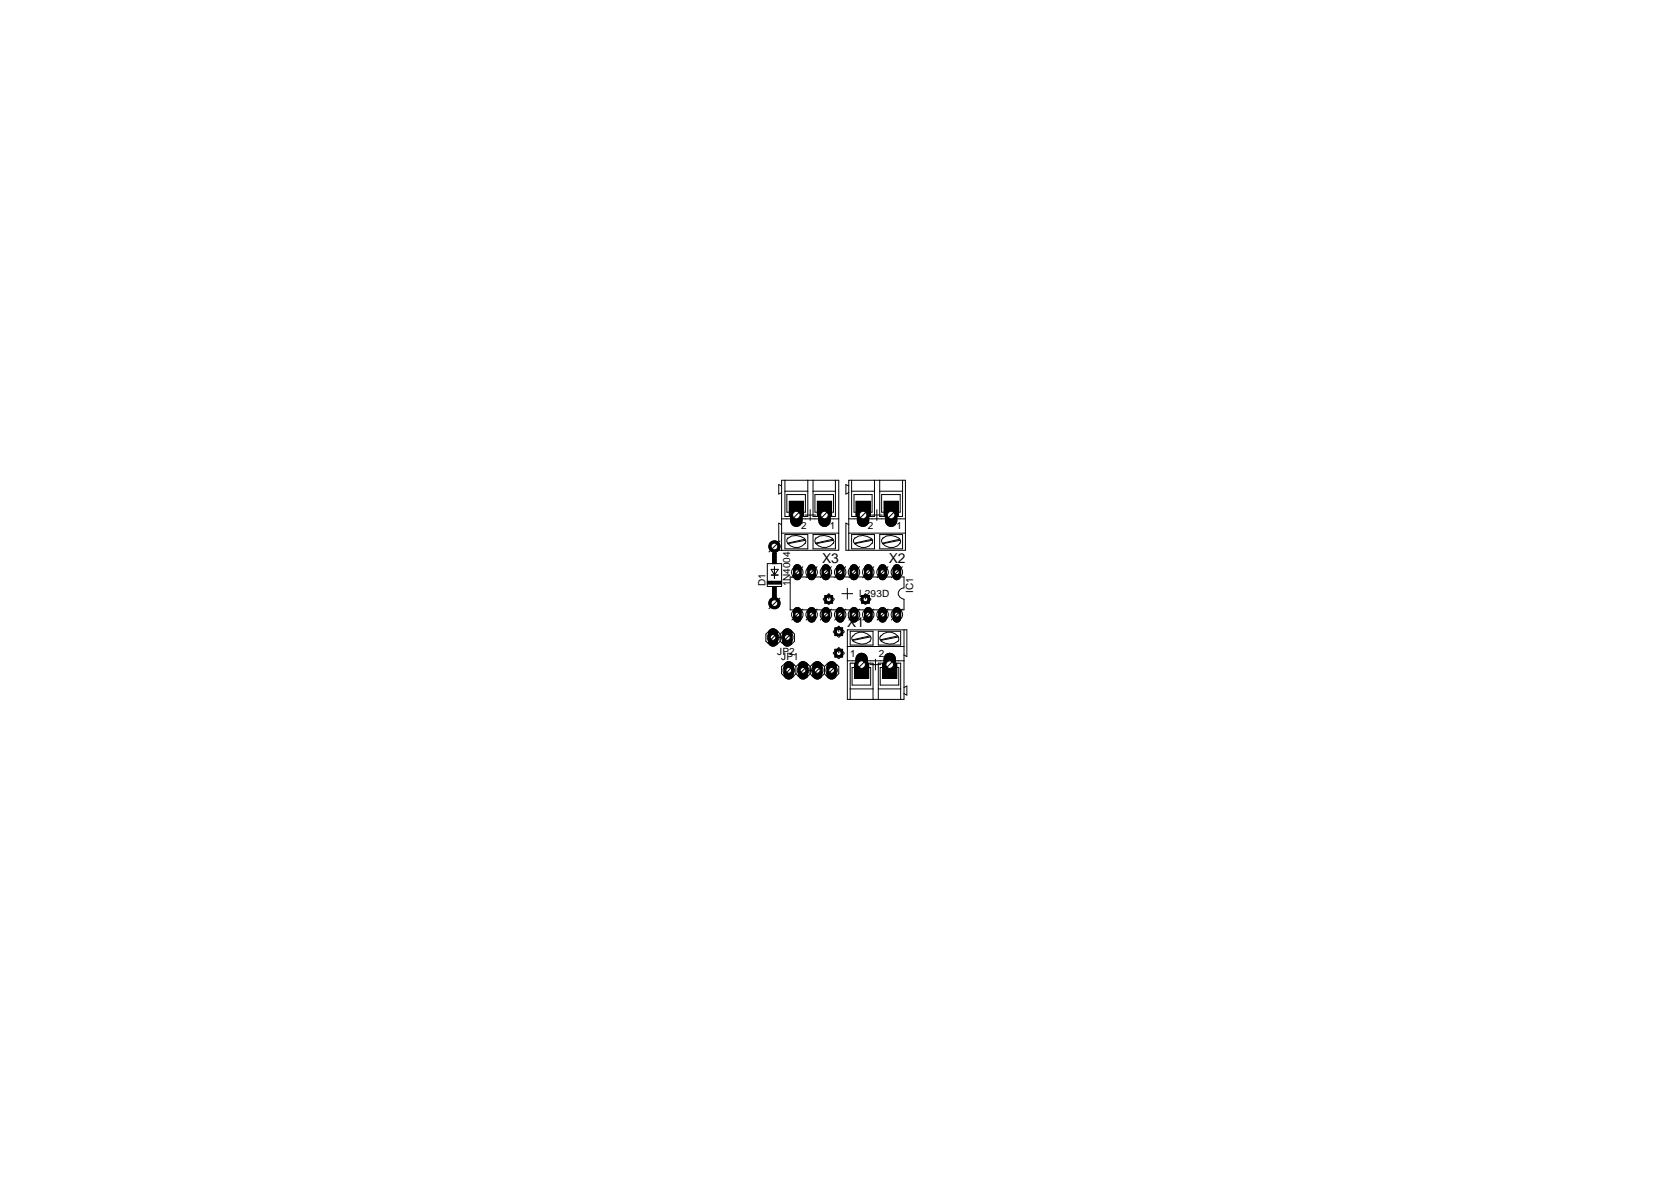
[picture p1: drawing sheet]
<svg xmlns="http://www.w3.org/2000/svg" width="297mm" height="210mm" viewBox="0 0 297 210" stroke-linecap="round" stroke-linejoin="round" font-family="sans-serif">
<defs><g id="words">
<g font-size="2.5">
<text x="146.1" y="100.1">X3</text>
<text x="158" y="100.1">X2</text>
<text x="150.6" y="111.4">X1</text>
</g>
<g font-size="1.8">
<text x="142.4" y="94.1">2</text>
<text x="147.5" y="94.1">1</text>
<text x="154.3" y="94.1">2</text>
<text x="159.3" y="94.1">1</text>
<text x="136.1" y="104.2" transform="rotate(-90 136.1 104.2)">D1</text>
<text x="140.5" y="104.2" transform="rotate(-90 140.5 104.2)">1N4004</text>
<text x="152.7" y="106.1">L293D</text>
<text x="162.3" y="105.3" transform="rotate(-90 162.3 105.3)">IC1</text>
<text x="138.2" y="116.4">JP2</text>
<text x="138.9" y="117.3">JP1</text>
<text x="151.1" y="116.9">1</text>
<text x="156.2" y="116.9">2</text>
</g>
</g></defs>
<g fill="none" stroke="#000" stroke-width="1.5">
<path d="M141.7 101v1.4M141.7 108.6v1.3M144.3 101v1.4M144.3 108.6v1.3M146.8 101v1.4M146.8 108.6v1.3M149.4 101v1.4M149.4 108.6v1.3M151.8 101v1.4M151.8 108.6v1.3M154.3 101v1.4M154.3 108.6v1.3"/>
<path d="M156.9 101v1.4M156.9 108.6v1.3M159.4 101v1.4M159.4 108.6v1.3"/>
</g>
<path d="M141.6 90.6v2M146.6 90.6v2M153.4 90.6v2M158.4 90.6v2M153.2 117.1v2M158.2 117.1v2" fill="none" stroke="#000" stroke-width="2.2"/>
<g fill="#000">
<path d="M137.3 98.3h.7v1.9h-.7z" fill-rule="evenodd"/>
<path d="M140.3 89.1h2.5v2.7h-2.5z" fill-rule="evenodd"/>
<path d="M145.3 89.1h2.5v2.7h-2.5z" fill-rule="evenodd"/>
<path d="M152.1 89.1h2.6v2.7h-2.6z" fill-rule="evenodd"/>
<path d="M157.1 89.1h2.6v2.7h-2.6z" fill-rule="evenodd"/>
<path d="M136.4 103.3h2.5v.5h-2.5z" fill-rule="evenodd"/>
<path d="M137.2 113h.5v.6h-.5z" fill-rule="evenodd"/>
<path d="M137.3 104.2h.7v1.9h-.7z" fill-rule="evenodd"/>
<path d="M139.7 113h.5v.6h-.5z" fill-rule="evenodd"/>
<path d="M140 118.9h.5v.5h-.5z" fill-rule="evenodd"/>
<path d="M142.5 118.9h.5v.5h-.5z" fill-rule="evenodd"/>
<path d="M145 118.9h.5v.5h-.5z" fill-rule="evenodd"/>
<path d="M146.6 105.8h1.4v1.4h-1.4z" fill-rule="evenodd"/>
<path d="M146.6 105.8h1.4v1.4h-1.4z" fill-rule="evenodd"/>
<path d="M147.6 118.9h.5v.5h-.5z" fill-rule="evenodd"/>
<path d="M148.4 111.6h1.4v1.4h-1.4z" fill-rule="evenodd"/>
<path d="M148.4 115.4h1.4v1.4h-1.4z" fill-rule="evenodd"/>
<path d="M148.4 111.6h1.4v1.4h-1.4z" fill-rule="evenodd"/>
<path d="M148.4 115.4h1.4v1.4h-1.4z" fill-rule="evenodd"/>
<path d="M151.9 117.9h2.5v2.7h-2.5z" fill-rule="evenodd"/>
<path d="M153.2 105.8h1.3v1.4h-1.3z" fill-rule="evenodd"/>
<path d="M153.2 105.8h1.3v1.4h-1.3z" fill-rule="evenodd"/>
<path d="M156.9 117.9h2.5v2.7h-2.5z" fill-rule="evenodd"/>
<circle cx="137.7" cy="97.1" r=".93"/>
<circle cx="137.7" cy="107.2" r=".93"/>
</g>
<g fill="none" stroke="#000" stroke-width=".18">
<path d="M137.3 98.3h.7v1.9h-.7zM138.9 93.2l-.5-.2v4.8h10.7v-12.4h-10.2v12.4M138.9 94.8h10.2M138.9 92.2h10.2M138.9 86.4l-.5-.3v1.7l.5-.2M139.5 87.3h4.1M139.5 95h4.1v2.6h-4.1zM139.5 85.4v6.4h4.1v-6.4M140 95.6l-.1 .3a1.72 1.72 0 0 0 2.7 1.1l.6-.5M140 95.7a2.27 2.27 0 0 1 3.2 .2l.1 .4-.2 .3M140.3 89.1h2.5v2.7h-2.5zM140.3 91h-.4v-3.1h3.3v3.1h-.4"/>
<path d="M143 95.9l-3 .6M143 91.5h2M143.2 96l-3.1 .6M144 90.5v2.1M144.5 87.3h4M144.5 95h4v2.6h-4zM144.5 85.4v6.4h4v-6.4M145 95.6l-.1 .3a1.72 1.72 0 0 0 2.7 1.1l.6-.5M145 95.7a2.41 2.41 0 0 1 3 0M145.3 89.1h2.5v2.7h-2.5zM145.3 91h-.4v-3.1h3.3v3.1h-.5M147.9 95.7l.3 .2 .1 .4-.2 .3"/>
<path d="M148 95.9l-3.1 .6M148.2 96l-3.1 .6M150.9 93.2l-.5-.2v4.8h10.6v-12.4h-10.1v12.4M150.9 86.4l-.5-.3v1.7l.5-.2M150.9 94.8h10.1M150.9 92.2h10.1M151.4 85.4v6.4h4v-6.4M151.4 95h4v2.6h-4zM151.4 87.3h4M151.9 95.7a2.38 2.38 0 0 1 3.2 .2l-.1 .7M152 95.6l-.3 .3v.4a1.96 1.96 0 0 0 3.3 .2M152.1 89.1h2.6v2.7h-2.6z"/>
<path d="M152.1 91h-.3v-3.1h3.2v3.1h-.3M154.9 91.5h2M154.9 95.9l-3 .6M155 96l-3 .6M155.9 90.5v2.1M156.4 85.4v6.4h4v-6.4M156.4 95h4v2.6h-4zM156.4 87.3h4M156.9 95.7a2.27 2.27 0 0 1 3.1 .2l.1 .4-.2 .3M157 95.6l-.3 .3a1.33 1.33 0 0 0 1.4 1.4h.7l.7-.3 .5-.5M157.1 89.1h2.6v2.7h-2.6zM157.1 91h-.4v-3.1h3.3v3.1h-.3"/>
<path d="M159.9 95.9l-3 .6M160 96l-3 .6M136.4 103.3h2.5v.5h-2.5zM136.4 100.2h2.5v4h-2.5zM137.1 101.2h1.2l-.6 1zM137.1 102.2h1.2M137.2 113h.5v.6h-.5zM137.3 104.2h.7v1.9h-.7zM137.7 100.7v2.2M138.2 113.3h1.1M138.7 112.7l-.6-.7h-1.3l-.7 .7v1.3l.7 .6h1.3l.6-.6M138.7 112.7l.7-.7h1.2l.6 .7v1.3l-.6 .6h-1.2l-.7-.6"/>
<path d="M138.7 112.7v1.3M139.7 113h.5v.6h-.5zM140 118.9h.5v.5h-.5zM140.5 102.5h20.2v2a1.02 1.02 0 0 0-1.1 1 1.02 1.02 0 0 0 1.1 1v1.9h-20.2zM141.5 118.5l-.6-.6h-1.3l-.7 .6v1.2l.7 .7h1.3l.6-.7M141.5 118.5l.7-.6h1.2l.6 .6M141.5 119.7l.7 .7h1.2l.6-.7M141.5 118.5v1.2M142.5 118.9h.5v.5h-.5zM143.4 119.1h1.2M144 118.5l.6-.6h1.3l.7 .6M144 119.7l.6 .7h1.3l.7-.7"/>
<path d="M144 118.5v1.2M145 118.9h.5v.5h-.5zM146.6 118.5l.6-.6h1.2l.7 .6v1.2l-.7 .7h-1.2l-.6-.7M146.6 118.5v1.2M146.6 105.8h1.4v1.4h-1.4zM147.6 118.9h.5v.5h-.5zM148.4 111.6h1.4v1.4h-1.4zM148.4 115.4h1.4v1.4h-1.4zM149.6 105.5h2M150.6 104.5v2M150.6 114.9h10.1M150.6 117.4h10.1"/>
<path d="M151.1 112.2h4.1v2.5h-4.1zM151.6 113.1a1.96 1.96 0 0 1 3.3 .3l-.3 .7M151.6 113l-.2 .4 .1 .3 .2 .3M151.6 114a2.54 2.54 0 0 0 3.1 0M151.9 117.9h2.5v2.7h-2.5zM151.9 118.6h-.4v3.2h3.3v-3.2h-.4M153.2 105.8h1.3v1.4h-1.3zM154.5 113l-2.9 .7M154.6 118.1h2M154.7 113.2l-3.1 .6M155.6 117.1v2M156.1 112.2h4v2.5h-4z"/>
<path d="M156.5 113.1a1.95 1.95 0 0 1 3.3 .3l-.2 .7M156.5 113l-.1 .4 .1 .3 .2 .3M156.6 114a2.41 2.41 0 0 0 3 0M156.9 117.9h2.5v2.7h-2.5zM156.9 118.6h-.4v3.2h3.3v-3.2h-.5M159.5 113l-3 .7M159.7 113.2l-3.1 .6M160.7 111.9v12.4h-10.1v-12.4h10.6v4.8l-.5-.3M151.1 124.3v-6.4h4.1v6.4M151.1 122.4h4.1M156.1 124.3v-6.4h4v6.4M156.1 122.4h4"/>
<path d="M160.7 122.2l.5-.3v1.6l-.5-.2"/>
<circle cx="137.7" cy="97.1" r=".93"/>
<circle cx="137.7" cy="107.2" r=".93"/>
</g>
<path d="M137.4 112.5v1.6M140 112.5v1.6M140.2 118.4v1.5M142.7 118.4v1.5M145.3 118.4v1.5M147.8 118.4v1.5" fill="none" stroke="#000" stroke-width="1.8"/>
<path d="M137.7 97.1v1M137.7 106.3v.9" fill="none" stroke="#000" stroke-width=".76"/>
<path d="M159.4 101v1.4" fill="none" stroke="#000" stroke-width="1.4"/>
<circle cx="159.4" cy="101.7" r=".43" fill="#fff"/>
<circle cx="159.4" cy="101.7" r=".43" fill="none" stroke="#000" stroke-width=".18"/>
<path d="M156.9 101v1.4" fill="none" stroke="#000" stroke-width="1.4"/>
<circle cx="156.9" cy="101.7" r=".43" fill="#fff"/>
<circle cx="156.9" cy="101.7" r=".43" fill="none" stroke="#000" stroke-width=".18"/>
<path d="M144.3 101v1.4" fill="none" stroke="#000" stroke-width="1.4"/>
<circle cx="144.3" cy="101.7" r=".43" fill="#fff"/>
<circle cx="144.3" cy="101.7" r=".43" fill="none" stroke="#000" stroke-width=".18"/>
<path d="M141.7 101v1.4" fill="none" stroke="#000" stroke-width="1.4"/>
<circle cx="141.7" cy="101.7" r=".43" fill="#fff"/>
<circle cx="141.7" cy="101.7" r=".43" fill="none" stroke="#000" stroke-width=".18"/>
<path d="M154.3 101v1.4" fill="none" stroke="#000" stroke-width="1.4"/>
<circle cx="154.3" cy="101.7" r=".43" fill="#fff"/>
<circle cx="154.3" cy="101.7" r=".43" fill="none" stroke="#000" stroke-width=".18"/>
<path d="M151.8 101v1.4" fill="none" stroke="#000" stroke-width="1.4"/>
<circle cx="151.8" cy="101.7" r=".43" fill="#fff"/>
<circle cx="151.8" cy="101.7" r=".43" fill="none" stroke="#000" stroke-width=".18"/>
<path d="M146.8 101v1.4" fill="none" stroke="#000" stroke-width="1.4"/>
<circle cx="146.8" cy="101.7" r=".43" fill="#fff"/>
<circle cx="146.8" cy="101.7" r=".43" fill="none" stroke="#000" stroke-width=".18"/>
<path d="M149.4 101v1.4" fill="none" stroke="#000" stroke-width="1.4"/>
<circle cx="149.3" cy="101.7" r=".43" fill="#fff"/>
<circle cx="149.3" cy="101.7" r=".43" fill="none" stroke="#000" stroke-width=".18"/>
<path d="M141.7 108.6v1.3" fill="none" stroke="#000" stroke-width="1.4"/>
<circle cx="141.7" cy="109.2" r=".43" fill="#fff"/>
<circle cx="141.7" cy="109.2" r=".43" fill="none" stroke="#000" stroke-width=".18"/>
<path d="M144.3 108.6v1.3" fill="none" stroke="#000" stroke-width="1.4"/>
<circle cx="144.3" cy="109.2" r=".43" fill="#fff"/>
<circle cx="144.3" cy="109.2" r=".43" fill="none" stroke="#000" stroke-width=".18"/>
<path d="M146.8 108.6v1.3" fill="none" stroke="#000" stroke-width="1.4"/>
<circle cx="146.8" cy="109.2" r=".43" fill="#fff"/>
<circle cx="146.8" cy="109.2" r=".43" fill="none" stroke="#000" stroke-width=".18"/>
<path d="M149.4 108.6v1.3" fill="none" stroke="#000" stroke-width="1.4"/>
<circle cx="149.3" cy="109.2" r=".43" fill="#fff"/>
<circle cx="149.3" cy="109.2" r=".43" fill="none" stroke="#000" stroke-width=".18"/>
<path d="M151.8 108.6v1.3" fill="none" stroke="#000" stroke-width="1.4"/>
<circle cx="151.8" cy="109.2" r=".43" fill="#fff"/>
<circle cx="151.8" cy="109.2" r=".43" fill="none" stroke="#000" stroke-width=".18"/>
<path d="M154.3 108.6v1.3" fill="none" stroke="#000" stroke-width="1.4"/>
<circle cx="154.3" cy="109.2" r=".43" fill="#fff"/>
<circle cx="154.3" cy="109.2" r=".43" fill="none" stroke="#000" stroke-width=".18"/>
<path d="M156.9 108.6v1.3" fill="none" stroke="#000" stroke-width="1.4"/>
<circle cx="156.9" cy="109.2" r=".43" fill="#fff"/>
<circle cx="156.9" cy="109.2" r=".43" fill="none" stroke="#000" stroke-width=".18"/>
<path d="M159.4 108.6v1.3" fill="none" stroke="#000" stroke-width="1.4"/>
<circle cx="159.4" cy="109.2" r=".43" fill="#fff"/>
<circle cx="159.4" cy="109.2" r=".43" fill="none" stroke="#000" stroke-width=".18"/>
<path d="M153.2 117.1v2" fill="none" stroke="#000" stroke-width="2"/>
<circle cx="153.2" cy="118.1" r=".67" fill="#fff"/>
<circle cx="153.2" cy="118.1" r=".67" fill="none" stroke="#000" stroke-width=".18"/>
<path d="M158.2 117.1v2" fill="none" stroke="#000" stroke-width="2"/>
<circle cx="158.2" cy="118.1" r=".67" fill="#fff"/>
<circle cx="158.2" cy="118.1" r=".67" fill="none" stroke="#000" stroke-width=".18"/>
<path d="M158.4 90.6v2" fill="none" stroke="#000" stroke-width="2"/>
<circle cx="158.4" cy="91.5" r=".67" fill="#fff"/>
<circle cx="158.4" cy="91.5" r=".67" fill="none" stroke="#000" stroke-width=".18"/>
<path d="M153.4 90.6v2" fill="none" stroke="#000" stroke-width="2"/>
<circle cx="153.4" cy="91.5" r=".67" fill="#fff"/>
<g fill="none" stroke="#000" stroke-width=".18">
<circle cx="137.7" cy="97.1" r=".86"/>
<circle cx="153.4" cy="91.5" r=".67"/>
</g>
<circle cx="137.7" cy="97.1" r=".86" fill="#000"/>
<circle cx="137.7" cy="97.1" r=".6" fill="#fff"/>
<g fill="none" stroke="#000" stroke-width=".18">
<circle cx="137.7" cy="97.1" r=".6"/>
<circle cx="137.7" cy="107.2" r=".86"/>
</g>
<circle cx="137.7" cy="107.2" r=".86" fill="#000"/>
<circle cx="137.7" cy="107.2" r=".6" fill="#fff"/>
<circle cx="137.7" cy="107.2" r=".6" fill="none" stroke="#000" stroke-width=".18"/>
<path d="M146.6 90.6v2" fill="none" stroke="#000" stroke-width="2"/>
<circle cx="146.6" cy="91.5" r=".67" fill="#fff"/>
<circle cx="146.6" cy="91.5" r=".67" fill="none" stroke="#000" stroke-width=".18"/>
<path d="M141.6 90.6v2" fill="none" stroke="#000" stroke-width="2"/>
<circle cx="141.6" cy="91.5" r=".67" fill="#fff"/>
<circle cx="141.6" cy="91.5" r=".67" fill="none" stroke="#000" stroke-width=".18"/>
<path d="M140.2 118.4v1.5" fill="none" stroke="#000" stroke-width="1.5"/>
<circle cx="140.2" cy="119.1" r=".5" fill="#fff"/>
<circle cx="140.2" cy="119.1" r=".5" fill="none" stroke="#000" stroke-width=".18"/>
<path d="M142.7 118.4v1.5" fill="none" stroke="#000" stroke-width="1.5"/>
<circle cx="142.8" cy="119.1" r=".5" fill="#fff"/>
<circle cx="142.8" cy="119.1" r=".5" fill="none" stroke="#000" stroke-width=".18"/>
<path d="M145.3 118.4v1.5" fill="none" stroke="#000" stroke-width="1.5"/>
<circle cx="145.3" cy="119.1" r=".5" fill="#fff"/>
<circle cx="145.3" cy="119.1" r=".5" fill="none" stroke="#000" stroke-width=".18"/>
<path d="M147.8 118.4v1.5" fill="none" stroke="#000" stroke-width="1.5"/>
<circle cx="147.8" cy="119.1" r=".5" fill="#fff"/>
<circle cx="147.8" cy="119.1" r=".5" fill="none" stroke="#000" stroke-width=".18"/>
<path d="M140 112.5v1.6" fill="none" stroke="#000" stroke-width="1.5"/>
<circle cx="140" cy="113.3" r=".5" fill="#fff"/>
<circle cx="140" cy="113.3" r=".5" fill="none" stroke="#000" stroke-width=".18"/>
<path d="M137.4 112.5v1.6" fill="none" stroke="#000" stroke-width="1.5"/>
<circle cx="137.4" cy="113.3" r=".5" fill="#fff"/>
<g fill="none" stroke="#000" stroke-width=".18">
<path d="M153.2 105.9h1.2v1.2h-1.2z"/>
<circle cx="137.4" cy="113.3" r=".5"/>
</g>
<path d="M153.2 105.9h1.2v1.2h-1.2z" fill-rule="evenodd" fill="#000"/>
<circle cx="153.8" cy="106.5" r=".43" fill="#fff"/>
<g fill="none" stroke="#000" stroke-width=".18">
<path d="M146.7 105.9h1.2v1.2h-1.2z"/>
<circle cx="153.8" cy="106.5" r=".43"/>
</g>
<path d="M146.7 105.9h1.2v1.2h-1.2z" fill-rule="evenodd" fill="#000"/>
<circle cx="147.3" cy="106.5" r=".43" fill="#fff"/>
<g fill="none" stroke="#000" stroke-width=".18">
<path d="M148.5 111.7h1.2v1.2h-1.2z"/>
<circle cx="147.3" cy="106.5" r=".43"/>
</g>
<path d="M148.5 111.7h1.2v1.2h-1.2z" fill-rule="evenodd" fill="#000"/>
<circle cx="149.1" cy="112.3" r=".43" fill="#fff"/>
<g fill="none" stroke="#000" stroke-width=".18">
<path d="M148.5 115.5h1.2v1.2h-1.2z"/>
<circle cx="149.1" cy="112.3" r=".43"/>
</g>
<path d="M148.5 115.5h1.2v1.2h-1.2z" fill-rule="evenodd" fill="#000"/>
<circle cx="149.1" cy="116.1" r=".43" fill="#fff"/>
<g fill="none" stroke="#000" stroke-width=".18">
<path d="M138.7 96.1l-2 2M142.6 90.5l-2.1 2.1M147.5 90.5l-2 2.1M154.4 90.5l-2 2.1M159.4 90.5l-2 2.1M138.4 112.3l-2 2M138.7 106.3l-2 1.9M141 112.3l-2.1 2M141.2 118.1l-2 2.1M142.7 100.7l-2 2M142.7 108.2l-2 2.1M143.8 118.1l-2.1 2.1"/>
<path d="M145.3 100.7l-2 2M145.3 108.2l-2 2.1M146.3 118.1l-2 2.1M147.3 105.5v1M147.3 105.5l1 1-1 1-1-1zM147.8 108.2l-2 2.1M147.8 100.7l-2 2M148.1 116.1l1-1 1 1-1 1zM148.8 118.1l-2 2.1M149.1 111.3v1M149.1 115.1v1M149.1 111.3l1 1-1 1-1-1z"/>
<path d="M150.4 108.2l-2.1 2.1M150.4 100.7l-2.1 2M152.8 100.7l-1.9 2M152.8 108.2l-1.9 2.1M153.8 105.5l1.1 1-1.1 1-1-1zM153.8 105.5v1M154.2 117.1l-2.1 2M155.4 100.7l-2.1 2M155.4 108.2l-2.1 2.1M157.9 100.7l-2 2M157.9 108.2l-2 2.1M159.1 117.1l-2 2"/>
<path d="M160.4 100.7l-2 2M160.4 108.2l-2 2.1"/>
<circle cx="137.7" cy="97.1" r="1.02"/>
<circle cx="141.6" cy="91.5" r="1.02"/>
<circle cx="146.6" cy="91.5" r="1.02"/>
<circle cx="153.4" cy="91.5" r="1.02"/>
<circle cx="158.4" cy="91.5" r="1.02"/>
<circle cx="137.4" cy="113.3" r="1.02"/>
<circle cx="137.7" cy="107.2" r="1.02"/>
<circle cx="139.9" cy="113.3" r="1.02"/>
<circle cx="140.2" cy="119.1" r="1.02"/>
<circle cx="141.7" cy="101.7" r="1.02"/>
<circle cx="141.7" cy="109.2" r="1.02"/>
<circle cx="142.7" cy="119.1" r="1.02"/>
<circle cx="144.3" cy="101.7" r="1.02"/>
<circle cx="144.3" cy="109.2" r="1.02"/>
<circle cx="145.3" cy="119.1" r="1.02"/>
<circle cx="146.8" cy="101.7" r="1.02"/>
<circle cx="146.8" cy="109.2" r="1.02"/>
<circle cx="147.8" cy="119.1" r="1.02"/>
<circle cx="149.1" cy="116.1" r=".43"/>
<circle cx="149.3" cy="101.7" r="1.02"/>
<circle cx="149.3" cy="109.2" r="1.02"/>
<circle cx="151.8" cy="101.7" r="1.02"/>
<circle cx="151.8" cy="109.2" r="1.02"/>
<circle cx="153.2" cy="118.1" r="1.02"/>
<circle cx="154.3" cy="101.7" r="1.02"/>
<circle cx="154.3" cy="109.2" r="1.02"/>
<circle cx="156.9" cy="101.7" r="1.02"/>
<circle cx="156.9" cy="109.2" r="1.02"/>
<circle cx="158.1" cy="118.1" r="1.02"/>
<circle cx="159.4" cy="101.7" r="1.02"/>
<circle cx="159.4" cy="109.2" r="1.02"/>
</g>
<use href="#words"/>
</svg>
